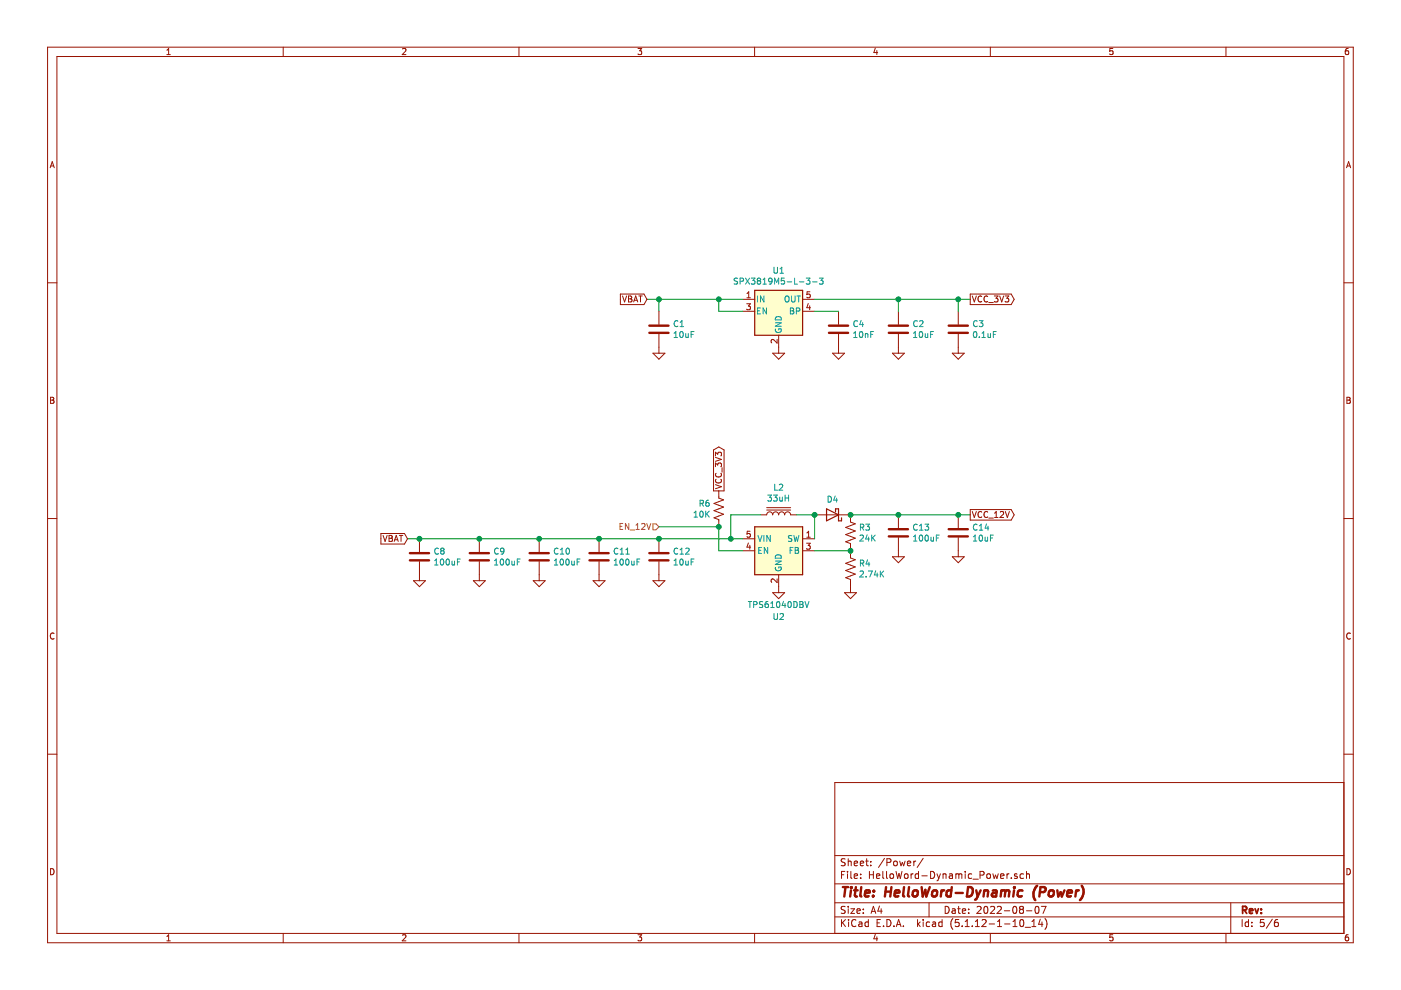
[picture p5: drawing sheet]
<svg xmlns="http://www.w3.org/2000/svg" width="297mm" height="210mm" viewBox="0 0 297 210" stroke-linecap="round" stroke-linejoin="round" font-family="sans-serif">
<path d="M.1 0h297v209.9h-297z" fill-rule="evenodd" fill="#fff" stroke="#fff" stroke-width=".21"/>
<g fill="none" stroke="#981200" stroke-width=".21">
<path d="M10.1 10h276.8v189.9h-276.8zM12.1 12h272.8v185.9h-272.8zM35.4 11.6h.7M35.4 10.6l.4-.3v1.3M60 10v2M85.3 10.4l.5-.1 .3 .3-.8 1h.8M110 10v2M135.3 10.3h.8l-.5 .5 .4 .1v.5l-.2 .2-.5-.2M160 10v2M185.6 10.2l-.3 .9h.8M185.9 10.7v.9M210 10v2"/>
<path d="M235.9 10.3h-.6v.6l.6-.1v.6l-.1 .2-.5-.2M259.9 10v2M285.9 10.3h-.4l-.2 .3-.1 .7 .3 .3 .4-.2v-.6h-.4l-.3 .2M10.6 35.6l.5-1.3 .4 1.3M10.7 35.2h.7M285.5 35.6l.4-1.3 .5 1.3M285.6 35.2h.6M10.1 60h2M284.9 60h2M131.5 62.3h5l.7 1.2-.7 1.1h-5zM132 62.8l.4 1.2 .5-1.2M133.3 62.8h.4l.2 .2-.2 .4 .3 .2-.2 .4h-.5z"/>
<path d="M133.3 63.4h.4M134.3 64l.5-1.2 .4 1.2M134.5 63.7h.6M135.4 62.8h.8M135.8 62.8v1.2M138.4 74.9h2.6l-1.3 1.3zM139.7 66v2.8M139.7 70.8v4.1M157.5 63.5h2.5M157.5 66h2.5M158.3 64.4h.8l-.4 .5 .3 .1 .1 .4-.3 .3-.5-.2M158.4 63.1h.7"/>
<path d="M158.4 62.2l.3-.3v1.2M163.8 74.9h2.6l-1.3 1.3zM164.8 72v.8l-1-.8-.3 .2 .1 .5M165.1 71.1v3.8M170.2 63.5h2.5M170.2 66h2.5M171.4 64.4l-.3 .8h.7M171.7 64.8v.9M171.7 61.9h-.6v.6l.4-.2 .3 .3v.3l-.3 .2-.4-.1M176.5 74.9h2.6l-1.3 1.3zM177.8 66v2.8M177.8 70.8v4.1"/>
<path d="M189.2 74.9h2.5l-1.2 1.3zM190.5 66v2.8M190.5 70.8v4.1M201.9 74.9h2.5l-1.2 1.3zM203.2 66v2.8M203.2 70.8v4.1M205.7 62.3h8.7l.6 1.2-.6 1.1h-8.7zM206.1 62.8l.5 1.2 .4-1.2M208.1 62.9a.58 .58 0 0 0-.7 .5 .58 .58 0 0 0 .7 .6v-.1M209.4 62.9a.58 .58 0 0 0-.8 .5 .58 .58 0 0 0 .7 .6l.1-.1M209.6 64.1h1M210.8 62.8h.8l-.4 .4 .3 .2 .1 .4-.3 .2-.5-.1"/>
<path d="M212 62.8l.4 1.2 .4-1.2M213.1 62.8h.8l-.4 .4 .3 .2v.5l-.1 .1-.6-.1M10.7 84.2h.5l.2 .3-.2 .3 .3 .3-.3 .4h-.5zM10.7 84.8h.5M151.3 95.4l1.1-.6 1.1 .6v8.7h-2.2zM151.7 96.7v-.8l.5 .4 .1-.4h.5l.2 .2-.2 .6M151.7 99v-.8l.5 .4 .1-.4h.4l.3 .2-.2 .6M151.7 97l1.3 .4-1.3 .4M153.1 99.2v.9M285.6 84.2h.4l.3 .3-.3 .3 .3 .3-.2 .4h-.5zM285.6 84.8h.4M10.1 109.9h2"/>
<path d="M80.8 113.1h5l.6 1.1-.6 1.2h-5zM81.2 113.5l.4 1.3 .5-1.3M82.5 113.5h.4l.3 .3-.3 .3 .3 .3-.2 .4h-.5zM82.5 114.1h.4M83.6 114.8l.4-1.3 .4 1.3M83.7 114.4h.6M84.7 113.5h.7M85 113.5v1.3M88.9 114.2v2.8M88.9 119.1v4M101.6 114.2v2.8M101.6 119.1v4"/>
<path d="M114.3 114.2v2.8M114.3 119.1v4M127 114.2v2.8M127 119.1v4M139.7 114.2v2.8M139.7 119.1v4M151.7 102.8l1.3 .4-1.3 .4M151.8 101.6a.58 .58 0 0 0 .5 .8 .58 .58 0 0 0 .6-.7l-.1-.1M151.8 100.3a.58 .58 0 0 0 .5 .8 .58 .58 0 0 0 .6-.7l-.1-.1M152.4 104.1v1.5l1 .4-2 .7 2 .8-2 .8 2 .7-2 .8 1 .4v1.5M157.5 114.2h2.5M157.5 116.8h2.5"/>
<path d="M158.7 115.1l-.3 .9h.8M159 115.6v.8M159 112.6h-.6v.6l.4-.1 .3 .3v.3l-.3 .2-.4-.1M161.3 109.2h1.3a.63 .63 0 0 1 .6-.7 .63 .63 0 0 1 .6 .7 .63 .63 0 0 1 .7-.7 .63 .63 0 0 1 .6 .7 .63 .63 0 0 1 .6-.7 .63 .63 0 0 1 .7 .7 .63 .63 0 0 1 .6-.7 .63 .63 0 0 1 .6 .7h1.3M162.6 108.1h5M162.6 107.6h5M170.2 114.2h2.5M170.2 116.8h2.5M171 115.2h.8l-.4 .5 .3 .1 .1 .4-.3 .2-.5-.1M171.1 113.9h.7M171.1 113l.3-.4v1.3M172.7 109.2h7.6v1.5l1 .4-2 .7 2 .8-2 .7 2 .8-2 .8 1 .4v3l1 .4-2 .7 2 .8-2 .8 2 .7-2 .8 1 .4v2.8"/>
<path d="M189.2 118h2.5l-1.2 1.3zM190.5 109.2v2.8M190.5 114v4M201.9 118h2.5l-1.2 1.3zM203.2 109.2v2.8M203.2 114v4M205.7 108h8.7l.6 1.2-.6 1.1h-8.7zM206.1 108.4l.5 1.3 .4-1.3M208.1 108.6a.58 .58 0 0 0-.7 .5 .58 .58 0 0 0 .7 .6v-.1M209.4 108.6a.58 .58 0 0 0-.8 .5 .58 .58 0 0 0 .7 .6l.1-.1M209.6 109.8h1M210.9 109.7h.7"/>
<path d="M210.9 108.8l.3-.4v1.3M212.1 108.6l.5-.2 .2 .4-.8 .9h.8M213.1 108.4l.5 1.3 .4-1.3M284.9 109.9h2M11.5 134.3a.58 .58 0 0 0-.8 .5 .58 .58 0 0 0 .8 .6M87.7 123.1h2.5l-1.3 1.3zM100.4 123.1h2.5l-1.3 1.3zM113.1 123.1h2.5l-1.3 1.3zM125.7 123.1h2.6l-1.3 1.3zM138.4 123.1h2.6l-1.3 1.3zM163.8 125.7h2.6l-1.3 1.2zM164.8 122.7v.8l-1-.8-.3 .3 .1 .5"/>
<path d="M165.1 121.9v3.8M179.1 125.7h2.5l-1.3 1.2zM286.3 134.3a.58 .58 0 0 0-.8 .5 .58 .58 0 0 0 .8 .6M10.1 159.9h2M284.9 159.9h2M284.9 165.9h-107.9v32M10.7 184.2a.65 .65 0 0 1 .8 .6 .65 .65 0 0 1-.8 .7zM35.4 198.5l.4-.3v1.3M35.4 199.5h.7M60 197.9v2M85.3 198.3l.5-.1 .3 .3-.8 1h.8M110 197.9v2"/>
<path d="M135.3 198.2h.8l-.5 .5 .4 .1v.6l-.2 .1-.5-.1M160 197.9v2M177 194.4h107.9M177 191.4h107.9M177 187.4h107.9M177 181.4h107.9M178.4 185.5h.5M178.4 195v1.5M178.6 195.6l.7 .9M179.1 184.8h-.7v1.5M179.2 192.2h-.6l-.3 .2 .2 .4 .6 .3v.4l-.2 .2-.6-.1M179.2 182.1h-.6l-.3 .2 .2 .4 .6 .3v.4l-.2 .2-.6-.1"/>
<path d="M179.3 195l-.9 .8M179.7 184.8v.1M179.7 185.3v1M179.8 182.1v1.5M179.8 192.2v.1M179.8 192.7v1M179.8 182.7l.2-.1h.4l.1 1M179.9 195v.1M179.9 195.5v1M180.4 192.7h.8l-.8 1h.8M180.4 184.8v1.3l.2 .2M181.1 185.8l.7-.2v-.3h-.5l-.2 .2 .1 .7h.6"/>
<path d="M181.1 183.1l.7-.2v-.3h-.5l-.2 .2 .1 .7h.6M181.5 195.1a.59 .59 0 0 0-.8 0 .59 .59 0 0 0-.1 .7 .56 .56 0 0 0 .2 .6 .56 .56 0 0 0 .7-.1M181.7 193.2l.7-.2-.1-.2-.4-.1-.2 .2 .1 .7h.5M182.1 195.5h.6l.1 1M182.4 183.1l.7-.2-.1-.3h-.4l-.2 .2 .1 .7h.5M182.5 186.1v.2M182.5 185.3v.2M182.8 195.8l-.5 .1-.3 .2 .3 .4 .5-.1M183 193.5v.2M183 192.8v.1M183.5 182.6h.6M183.7 182.1v1.3l.4 .2"/>
<path d="M184.1 195.5h-.4l-.3 .2 .1 .6 .2 .2 .4-.1M184.1 195v1.5M184.3 185.5h.9M184.3 184.8v1.5M184.6 183.4v.2M184.6 182.6v.2M184.7 193.7l.5-1.5 .5 1.5M184.8 193.2h.8M185.2 184.8v1.5M185.6 198.1l-.3 .9h.8M185.8 185.8l.7-.2v-.3h-.5l-.2 .2 .1 .7h.6M185.9 198.6v.9"/>
<path d="M186 195.7h.5M186.5 192.1l-.4 1.1h1M186.7 195h-.7v1.5h.7M186.8 192.7v1M187.2 184.8v1.3l.2 .2M187.3 196.3v.2M187.5 182l-1.2 1.9M188 184.8v1.3l.2 .2M188 195a.76 .76 0 0 1 .9 .7 .76 .76 0 0 1-.9 .8zM188 182.9l.8-.1 .1-.2-.1-.4-.2-.1h-.6v1.5M188.8 185.4l.2-.1 .4 .1v.7l-.2 .2-.4-.2zM189.5 196.3v.2"/>
<path d="M189.5 182.7l.2-.1 .5 .1v.7l-.2 .2-.5-.2zM190 184.8l.3 1.5 .3-1.1 .3 1.1 .3-1.5M190 196.5l.5-1.5 .5 1.5M190.2 196h.7M190.8 182.6l.2 1 .3-.7 .3 .7 .3-1M191.5 196.3v.2M191.8 185.4l.2-.1 .5 .1v.7l-.2 .2-.5-.2zM192.4 183.1l.7-.2-.1-.3h-.4l-.2 .2 .1 .7h.5M193.2 185.3v1M193.6 185.3l-.4 .2M193.8 182.6v1M194.2 182.6l-.4 .3"/>
<path d="M194.5 195v1.5M194.7 195.9l.4 .6M194.7 185.3h-.4l-.3 .2 .2 .7h.5M194.7 184.8v1.5M195.1 195.5l-.6 .5M195.5 185.7h1.1M195.7 195v.1M195.7 195.5v1M195.7 182l-1.2 1.9M197 191.4v3M197.1 195.5h-.4l-.3 .2v.6l.3 .2 .4-.1M197.3 184.8a.76 .76 0 0 1 .9 .7 .76 .76 0 0 1-.9 .8z"/>
<path d="M197.7 195.5h.6l.1 1M198.4 195.8l-.7 .3 .2 .4 .5-.1M198.7 185.3l.3 1M199 186.3l-.3 .5M199.4 185.3l-.4 1M199.7 195.5h-.4l-.3 .2 .1 .6 .2 .2 .4-.1M199.7 195v1.5M199.9 185.4l.2-.1h.4l.1 1M199.9 185.3v1M200.4 192.2a.75 .75 0 0 1 .8 .7 .75 .75 0 0 1-.8 .8zM201.3 185.3h.6l.1 1M201.9 192.8h.6v.9"/>
<path d="M202 185.6l-.6 .1-.2 .2 .2 .4 .6-.1M202 194.8a1.71 1.71 0 0 0 0 2.2M202.5 193l-.5 .1-.2 .2 .2 .4 .5-.1M202.7 185.4l.4-.1 .2 .2M202.7 185.3v1M203 192.7h.6M203.2 192.2v1.3l.4 .2M203.3 195h-.7l-.1 .7 .7-.1 .2 .2-.1 .5-.2 .2-.6-.2M203.3 185.5l.2-.2h.4v1M203.3 185.5v.8M204 196.3v.2M204 193.2l.7-.2v-.2l-.5-.1-.2 .2 .1 .7h.6"/>
<path d="M204.6 184.8v.1M204.6 196.5h.9M204.6 195.4l.5-.4v1.5M204.6 185.3v1M205.4 193.5v.2M205.4 192.8v.1M206 185.3h-.4l-.3 .2 .1 .7h.6M206.1 196.3v.2M206.3 186.4h1.1M206.8 196.5h.8M206.8 195.4l.4-.4v1.5M207.2 192.3l.5-.1 .3 .4-.9 1.1h.9"/>
<path d="M207.8 185.5h.7l.2-.2-.1-.4-.2-.1h-.6v1.5M208.2 195.1l.6-.1 .3 .4-1 1.1h1M208.7 192.3l.4-.1a.85 .85 0 0 1-.1 1.5l-.3-.2-.1-.4zM209.3 185.4l.2-.1 .4 .1 .1 .6-.1 .2-.4 .1-.2-.2zM209.7 195.9h1.2M210 197.9v2M210 192.3l.6-.1 .3 .4-1 1.1h1M210.5 185.3l.3 1 .3-.8 .3 .8 .2-1M211.4 192.3l.6-.1 .3 .4-.9 1.1h.9M211.5 196.5h.9M211.5 195.4l.4-.4v1.5M212.1 185.8l.8-.2-.1-.3h-.4l-.3 .2 .1 .7h.6"/>
<path d="M212.9 193.1h1.2M213 195.9h1.1M213.5 185.3v1M213.9 185.3l-.4 .2M214.4 186.1v.2M214.8 196.5h.8M214.8 195.4l.4-.4v1.5M214.9 192.3l.2-.1a.8 .8 0 0 1 .5 .7 .8 .8 0 0 1-.5 .8l-.4-.6zM215.6 185.3h-.3l-.2 .2v.2l.5 .1v.4h-.5M216.3 195.1l.4-.1a.85 .85 0 0 1-.1 1.5l-.3-.2-.1-.4zM216.4 192.8l-.3-.3 .3-.3h.3l.3 .2-.3 .4M216.4 192.8l-.3 .3 .1 .4 .2 .2h.3l.3-.3v-.3l-.3-.3"/>
<path d="M216.4 192.8h.3M217 185.3h-.4l-.3 .2v.6l.3 .2 .4-.1M217.4 196.6h1.1M217.6 193.1h1.2M217.6 185.4l.2-.1h.4l.1 1M217.6 184.8v1.5M218.8 196.5h.8M218.8 195.4l.4-.4v1.5M219.6 192.3l.3-.1a.85 .85 0 0 1-.1 1.5l-.2-.2-.2-.4zM220.6 194.9l-.4 1.1h.9M220.8 192.2h1l-.7 1.5M220.9 195.5v1"/>
<path d="M221.5 194.8a1.71 1.71 0 0 1 0 2.2M235.9 198.2h-.6v.6l.6-.1v.7l-.1 .1-.5-.1M259.9 197.9v2M260.9 191.4v6.5M263.4 195v1.5M264.7 195.5h-.4l-.3 .2 .1 .7h.6M264.7 195v1.5M265.4 196.3v.2M265.4 195.5v.2M268 195h-.7l-.1 .7 .7-.1 .2 .2-.1 .5-.2 .2-.6-.2M269.8 194.9l-1.3 1.9M270.9 195h-.4a.96 .96 0 0 0 0 1.5l.5-.2 .1-.5-.3-.3-.5 .1-.1 .2"/>
<path d="M285.6 184.2a.65 .65 0 0 1 .7 .6 .65 .65 0 0 1-.7 .7zM285.9 198.2h-.4l-.2 .3-.1 .7 .3 .3 .4-.1v-.7h-.4l-.3 .2"/>
</g>
<path d="M263.5 193l.7-.1 .1-.2-.1-.4-.2-.1h-.5v1.5M263.8 193l.5 .7M264.9 193.2l.7-.2-.1-.2-.4-.1-.2 .2 .1 .7h.5M266.1 192.7l.4 1 .3-1M267.4 193.5v.2M267.4 192.8v.1" fill="none" stroke="#981200" stroke-width=".38"/>
<g fill="none" stroke="#981200" stroke-width=".51">
<path d="M137.7 70.6h4M137.7 69h4M175.8 70.6h4M175.8 69h4M188.4 70.6h4.1M188.4 69h4.1M201.1 70.6h4.1M201.1 69h4.1M86.9 118.8h4.1M86.9 117.3h4.1M99.6 118.8h4.1M99.6 117.3h4.1"/>
<path d="M112.3 118.8h4.1M112.3 117.3h4.1M125 118.8h4M125 117.3h4M137.7 118.8h4M137.7 117.3h4M188.4 113.7h4.1M188.4 112.2h4.1M201.1 113.7h4.1M201.1 112.2h4.1M178.7 188.1h1.1M179.3 188.1l-.3 2"/>
<path d="M180.4 188.8l-.2 1.3M180.5 188.1v.2M180.5 188.1l.1 .1-.1 .1M181.1 188.8h.7M181.5 188.1l-.3 1.7 .1 .2 .4 .1M182.6 188.1l-.2 1.7 .2 .3M183.4 189.4l1-.2-.1-.4h-.5l-.4 .2v1h.8M185.1 189.9v.2M185.3 188.8l.1 .1-.2 .1M185.3 188.8l-.1 .2M187.7 189h1.2M187.9 188.1l-.3 2"/>
<path d="M189 188.1l-.2 2M189.7 189.4l1-.2-.1-.4h-.5l-.4 .2v1h.8M191.7 188.1l-.2 1.7 .2 .3M192.7 188.1l-.2 1.7 .3 .3M193.7 188.9l.3-.1a.48 .48 0 0 1 .6 .3l-.2 .8-.6 .2-.3-.4zM195.4 188.1l.2 2 .6-1.4 .2 1.4 .7-2M197.8 188.9l.3-.1 .6 .1v.8l-.3 .3a.53 .53 0 0 1-.7-.1zM199.6 188.8l-.1 1.3M200.2 188.8h-.4l-.2 .3M201.7 188.8h-.6l-.4 .3v.8l.3 .2 .6-.1M201.8 188.1l-.3 2M202.6 189.3h1.5"/>
<path d="M205.3 188.1a.97 .97 0 0 1 1 .6 .97 .97 0 0 1-.3 1.1l-.5 .3h-.5zM207 188.8l.3 1.3M207.3 190.1l-.3 .5-.3 .2M207.9 188.8l-.6 1.3M208.7 188.9l.3-.1h.4v1.3M208.7 188.8l-.2 1.3M210.5 188.8h.8l-.1 1.3M211.3 189.2l-.7 .1a.4 .4 0 0 0-.3 .4 .4 .4 0 0 0 .2 .4l.7-.1M212.3 188.9l.6-.1 .2 .2M212.3 188.8l-.1 1.3M213.1 189a.47 .47 0 0 1 .5-.2 .47 .47 0 0 1 .4 .2l-.1 1.1M213.1 189l-.1 1.1"/>
<path d="M215 188.8l-.2 1.3M215.1 188.1v.2M216.8 188.8h-.6l-.3 .1-.2 .8 .4 .4 .5-.1M219.9 187.8a2.29 2.29 0 0 0-.4 3M220.5 189.1l.9-.1 .3-.2v-.5l-.3-.2h-.8l-.2 2M222.5 188.9l.3-.1 .6 .1v.8l-.5 .4-.5-.2zM224.2 188.8l.2 1.3 .5-1 .2 1 .6-1.3M226.3 189.4l1-.2-.1-.4h-.8l-.2 1 .3 .3 .6-.1M228.2 188.8l-.2 1.3M228.7 188.8h-.3l-.3 .3M229.3 187.8a2.31 2.31 0 0 1-.3 3"/>
</g>
<path d="M160 61.6h10.2v9.5h-10.2zM160 111.7h10.2v10.2h-10.2zM175.2 107.9l2.6 1.3-2.6 1.2zM177.1 108.5v-.6h.7v2.5h.6v-.6" fill="none" stroke="#981200" stroke-width=".25"/>
<g fill="none" stroke="#009596" stroke-width=".21">
<path d="M156.4 59h-.5l-.2 .1v.4l.6 .2 .1 .3-.3 .2h-.5M156.9 59.6h.6l.2-.2-.1-.3-.7-.1v1.2M158.1 59l.8 1.2M158.9 59l-.8 1.2M159.3 59h.8l-.5 .5 .4 .1v.5l-.2 .1-.5-.1M160.8 59.5l-.3 .3v.2l.3 .2h.4l.1-.2v-.2l-.3-.3M160.8 59.5l-.3-.2 .3-.3h.2l.3 .2-.3 .3M160.8 59.5h.2M161.8 59.3l.3-.3v1.2M163.7 59.5l-.3 .3-.3-.1-.1-.2v-.4l.4-.1 .3 .2-.2 .9-.4 .1M164.1 56.7v1l.3 .2h.3l.1-.2v-1M165.4 57.9h.7"/>
<path d="M165.4 57l.4-.3v1.2M166.3 59h-.6l-.1 .6 .5-.1 .3 .2v.3l-.3 .2-.5-.1M166.9 59.8h1M168.5 59v1.2h.6M169.5 59.8h.9M170.9 59h.8l-.4 .5 .4 .1-.1 .6-.7-.1M172.3 59.8h.9M173.7 59h.8l-.4 .5 .4 .1v.5l-.2 .1-.6-.1M142.9 71.6h.7M142.9 70.6l.4-.3v1.3M143.7 68.1a.56 .56 0 0 0-.8 .5 .56 .56 0 0 0 .8 .5M144.2 69.3h.7"/>
<path d="M144.2 68.3l.4-.3v1.3M144.2 70.4l.2-.1a.67 .67 0 0 1 .5 .6 .67 .67 0 0 1-.5 .7l-.3-.5zM145.4 70.7v.8l.5-.1M145.9 70.7v.9M146.5 70.9h.5M147.1 70.3h-.6v1.3M160.6 62.8v1.2M160.6 65.9h.5M161.2 65.3h-.6v1.3h.6M161.8 60.2h.7M162 62.8v1.2l-.8-1.2v1.2M162.5 65.3v1.3l-.7-1.3v1.3"/>
<path d="M164.2 60.2v-1.2l.5 .9 .4-.9v1.2M164.4 68.4h1.2l-1.2 .8h1.2M164.5 69.8a.57 .57 0 0 0 .5 .7 .57 .57 0 0 0 .5-.8h-.4v.3M164.6 67.2a.67 .67 0 0 1 .7 0 .67 .67 0 0 1 .3 .6h-1.2zM166.5 62.9l.2-.1h.4a.78 .78 0 0 1-.1 1.2l-.5-.2zM167.6 65.9h.4M167.6 65.3h.4l.3 .2-.3 .4 .3 .2-.1 .4-.6 .1zM167.8 62.8v1l.3 .2h.3l.2-.2v-1M168.8 66l.7-.1v-.5l-.7-.1v1.3M169 62.8h.7M169.3 62.8v1.2M181 71.6h.7"/>
<path d="M181 70.6l.4-.3v1.3M181.8 68.1a.56 .56 0 0 0-.8 .5 .56 .56 0 0 0 .8 .5M182.3 70.4l.2-.1a.67 .67 0 0 1 .5 .6 .67 .67 0 0 1-.5 .7l-.3-.5zM182.6 67.9l-.3 .9h.8M182.9 68.4v.9M183.5 70.9l.5-.1v.8M183.5 70.7v.9M184.6 70.9h.4M185.2 70.3h-.6v1.3M193.7 71.6h.7M193.7 70.6l.4-.3v1.3M194.5 68.1a.56 .56 0 0 0-.8 .5 .56 .56 0 0 0 .8 .5"/>
<path d="M195 68.1l.5-.1 .2 .3-.8 1h.8M195 70.4l.2-.1a.67 .67 0 0 1 .4 .6 .67 .67 0 0 1-.4 .7l-.3-.5zM196.2 70.7v.8l.5-.1M196.7 70.7v.9M197.3 70.9h.4M197.9 70.3h-.6v1.3M206.5 70.4l.2-.1a.67 .67 0 0 1 .4 .6 .67 .67 0 0 1-.4 .7l-.3-.5zM207.2 68.1a.56 .56 0 0 0-.8 .5 .56 .56 0 0 0 .8 .5M207.6 68h.8l-.4 .5 .3 .1 .1 .4-.3 .3-.5-.2M207.6 71.4v.2M208.2 71.6h.7M208.2 70.6l.4-.3v1.3"/>
<path d="M209.5 70.7v.8l.5-.1M210 70.7v.9M210.6 70.9h.4M211.2 70.3h-.6v1.3M92.2 119.8h.7M92.2 118.9l.3-.4v1.3M92.9 116.3a.56 .56 0 0 0-.7 .6 .56 .56 0 0 0 .7 .5M93.5 118.7l.2-.2a.67 .67 0 0 1 .4 .7 .67 .67 0 0 1-.4 .6l-.3-.5zM93.7 116.8l-.3 .2v.3l.3 .2 .3-.1 .2-.1v-.3l-.3-.2M93.7 116.8l-.3-.3 .3-.3h.2l.3 .3-.3 .3M93.7 116.8h.2M94.7 118.7l.2-.2a.69 .69 0 0 1 .4 .7 .69 .69 0 0 1-.4 .6l-.3-.5z"/>
<path d="M95.8 119l.1 .7h.5M96.4 119v.8M97 119.1h.4M97.6 118.5h-.6v1.3M104.9 119.8h.7M104.9 118.9l.3-.4v1.3M105.6 116.3a.56 .56 0 0 0-.8 .6 .56 .56 0 0 0 .8 .5M106.2 118.7l.1-.2a.67 .67 0 0 1 .5 .7 .67 .67 0 0 1-.5 .6l-.3-.5zM106.9 116.8l-.3 .2h-.4l-.1-.2 .1-.5 .4-.1 .3 .3-.2 .9-.5 .1M107.4 118.7l.2-.2a.69 .69 0 0 1 .4 .7 .69 .69 0 0 1-.4 .6l-.3-.5zM108.5 119l.1 .7h.5M109.1 119v.8"/>
<path d="M109.7 119.1h.4M110.3 118.5h-.6v1.3M117.5 119.8h.8M117.5 118.9l.4-.4v1.3M118.3 116.3a.56 .56 0 0 0-.8 .6 .56 .56 0 0 0 .8 .5M118.8 117.5h.7M118.8 116.6l.4-.4v1.3M118.9 118.7l.1-.2a.67 .67 0 0 1 .5 .7 .67 .67 0 0 1-.5 .6l-.3-.5zM120.1 118.7l.2-.2a.69 .69 0 0 1 .4 .7 .69 .69 0 0 1-.4 .6l-.3-.5zM120.1 116.3l.2-.1a.67 .67 0 0 1 .5 .7 .67 .67 0 0 1-.5 .6l-.3-.5zM121.2 119l.1 .7h.5M121.8 119v.8"/>
<path d="M122.4 119.1h.4M123 118.5h-.6v1.3M130.2 119.8h.7M130.2 118.9l.4-.4v1.3M131 116.3a.56 .56 0 0 0-.8 .6 .56 .56 0 0 0 .8 .5M131.5 117.5h.7M131.5 116.6l.4-.4v1.3M131.6 118.7l.1-.2a.67 .67 0 0 1 .5 .7 .67 .67 0 0 1-.5 .6l-.3-.5zM132.7 117.5h.7M132.7 116.6l.4-.4v1.3M132.8 118.7l.2-.2a.69 .69 0 0 1 .4 .7 .69 .69 0 0 1-.4 .6l-.4-.5zM133.9 119l.1 .7h.5"/>
<path d="M134.5 119v.8M135.1 119.1h.4M135.7 118.5h-.6v1.3M142.9 118.9l.4-.4v1.3M142.9 119.8h.7M143.7 116.3a.56 .56 0 0 0-.8 .6 .56 .56 0 0 0 .8 .5M144.2 117.5h.7M144.2 116.6l.4-.4v1.3M144.2 118.7l.2-.2a.67 .67 0 0 1 .5 .7 .67 .67 0 0 1-.5 .6l-.3-.5zM145.4 119v.7h.5M145.4 116.3l.5-.1 .2 .4-.8 .9h.8M145.9 119v.8"/>
<path d="M146.5 119.1h.5M147.1 118.5h-.6v1.3M147.1 109.6h.8M147.1 108.7l.4-.3v1.2M148.4 106.7l.7-.1v-.4l-.7-.1v1.2M148.5 108.5l.2-.1a.67 .67 0 0 1 .4 .6 .67 .67 0 0 1-.4 .6l-.3-.4zM148.7 106.7l.4 .6M149.6 108.4v1.2M149.8 108.9l.6 .7M150.2 106.1h-.2a.79 .79 0 0 0-.1 1.2h.3l.2-.5-.3-.3h-.2l-.3 .3M150.4 108.4l-.8 .7M160.7 113.5l.4 1.3 .5-1.3"/>
<path d="M160.9 116.7h.4M161.5 116.1h-.6v1.2h.6M162 113.5v1.3M162.8 116.1v1.2l-.8-1.2v1.2M162.8 105h.8l-.4 .5 .3 .1v.5l-.2 .1-.5-.1M163.3 113.5v1.3l-.7-1.3v1.3M164 105h.8l-.4 .5 .3 .1 .1 .4-.3 .2-.5-.1M164.3 102.7v1.2h.6M164.4 119h1.2l-1.2 .7h1.2M164.6 117.7a.67 .67 0 0 1 .7 0 .67 .67 0 0 1 .3 .6h-1.2zM165.2 102.8l.5-.1 .3 .3-.8 .9h.8M165.3 105.4l.1 .8 .5-.1"/>
<path d="M165.9 105.4v.8M166.5 105v1.2M166.5 105.6h.7M167.2 105v1.2M167.5 116.7h.4M167.9 113.6l-.5-.1-.2 .2 .1 .4 .5 .2 .1 .3-.3 .2-.5-.1M168.1 116.1h-.6v1.2M168.3 113.5l.3 1.3 .2-.9 .3 .9 .3-1.3M168.6 116.1h.4l.3 .2-.3 .4 .3 .2-.1 .4h-.6zM168.6 116.7h.4M175.6 105.2a.64 .64 0 0 1 .7 .6 .64 .64 0 0 1-.7 .7zM177.1 105.1l-.3 .9h.8"/>
<path d="M177.4 105.6v.9M182.3 113.6l.5-.2 .3 .4-.8 .9h.8M182.4 111.8l.7-.1v-.4l-.7-.2v1.3M182.4 119.4l.7-.1v-.4l-.7-.1v1.2M182.7 111.8l.4 .6M182.7 119.4l.4 .6M183.6 111.1h.8l-.5 .5 .4 .1 .1 .5-.3 .2-.5-.1M183.9 113.4l-.4 .9h.8M183.9 118.7l-.3 .9h.8M184.2 113.9v.8M184.2 119.2v.8M184.8 113.4v1.3"/>
<path d="M185 114l.6 .7M185.6 113.4l-.8 .8M193.7 114.7h.7M193.7 113.8l.4-.4v1.3M194.5 111.3a.56 .56 0 0 0-.8 .5 .56 .56 0 0 0 .8 .5M194.9 112.4h.8M194.9 111.5l.4-.4v1.3M195 113.6l.2-.2a.67 .67 0 0 1 .4 .7 .67 .67 0 0 1-.4 .6l-.3-.5zM196.1 111.1h.8l-.4 .5 .3 .1 .1 .5-.3 .2-.5-.1M196.2 113.6l.2-.2a.69 .69 0 0 1 .4 .7 .69 .69 0 0 1-.4 .6l-.3-.5zM197.4 113.9v.8l.5-.1M197.9 113.9v.8"/>
<path d="M198.5 114.1h.5M199.1 113.4h-.6v1.3M206.4 114.7h.7M206.4 113.8l.3-.4v1.3M207.2 111.3a.56 .56 0 0 0-.8 .5 .56 .56 0 0 0 .8 .5M207.6 112.4h.8M207.6 111.5l.4-.4v1.3M207.7 113.6l.2-.2a.67 .67 0 0 1 .4 .7 .67 .67 0 0 1-.4 .6l-.3-.5zM208.9 113.9v.8l.5-.1M209.2 111.1l-.3 .9h.7M209.4 113.9v.8M209.5 111.6v.8"/>
<path d="M210 114.1h.4M210.6 113.4h-.6v1.3M158.6 127.5h.8M159 127.5v1.3M159.8 128.2l.6-.1 .1-.1-.1-.3-.6-.2v1.3M161.7 127.6l-.5-.1-.1 .2v.3l.5 .3 .1 .3-.2 .2h-.5M162.8 127.5h-.2a.79 .79 0 0 0-.1 1.3l.4-.1v-.6l-.4-.1-.3 .3M163.4 128.8h.8M163.4 127.9l.4-.4v1.3M164.1 130.1v1l.3 .2h.3l.1-.2v-1M164.5 120.3a.57 .57 0 0 0 .5 .7 .57 .57 0 0 0 .5-.8h-.4v.3M164.7 127.7l.2-.2a.69 .69 0 0 1 .5 .7 .69 .69 0 0 1-.5 .6l-.3-.5z"/>
<path d="M165.4 130.2l.5-.1 .2 .3-.8 .9h.8M166.1 127.5l-.3 .9h.8M166.4 128v.8M167.2 127.7l.2-.2a.69 .69 0 0 1 .4 .7 .69 .69 0 0 1-.4 .6l-.4-.5zM168.3 127.5a.64 .64 0 0 1 .7 .7 .64 .64 0 0 1-.7 .6zM169.6 127.5l.6 .2v.2l-.2 .2 .3 .3-.1 .4h-.6zM169.6 128.1h.4M170.7 127.5l.4 1.3 .4-1.3M182.4 121.2l.4-.1 .3 .3-.8 .9h.8M183.6 122.2v.1M184.1 121.1h.8l-.5 1.2M185.7 121l-.3 .9h.8"/>
<path d="M186 121.5v.8M186.6 121.1v1.2M186.8 121.6l.6 .7M187.4 121.1l-.8 .7"/>
</g>
<g fill="#fffecd" stroke="#fffecd" stroke-width=".25">
<path d="M160 61.6h10.2v9.5h-10.2z" fill-rule="evenodd"/>
<path d="M160 111.7h10.2v10.2h-10.2z" fill-rule="evenodd"/>
</g>
<g fill="none" stroke="#009300" stroke-width=".21">
<path d="M137.2 63.5h20.3M139.7 63.5v2.5M152.4 63.5v2.5h5.1M172.7 63.5h33M172.7 66h5.1M190.5 63.5v2.5M203.2 63.5v2.5M86.4 114.2h71.1M139.7 111.7h12.7v5.1h5.1M161.3 109.2h-6.4v5M168.9 109.2h3.8v5M172.7 116.8h7.6"/>
<path d="M180.3 109.2h25.4"/>
</g>
<path d="M131.5 111.6h.4M132 111h-.5v1.3h.5M133.3 111v1.3l-.7-1.3v1.3M133.6 112.4h1M134.8 112.3h.8M134.8 111.3l.4-.3v1.3M136.1 111.1l.4-.1 .3 .3-.8 1h.8M137.1 111l.4 1.3 .5-1.3M138.4 111.1h.7l.6 .6-.6 .6h-.7z" fill="none" stroke="#969400" stroke-width=".21"/>
<g fill="#009300" stroke="#009300" stroke-width=".21">
<circle cx="154.9" cy="114.2" r=".51"/>
<circle cx="139.7" cy="114.2" r=".51"/>
<circle cx="172.7" cy="109.2" r=".51"/>
<circle cx="127" cy="114.2" r=".51"/>
<circle cx="114.3" cy="114.2" r=".51"/>
<circle cx="101.6" cy="114.2" r=".51"/>
<circle cx="88.9" cy="114.2" r=".51"/>
<circle cx="180.3" cy="109.2" r=".51"/>
<circle cx="190.5" cy="109.2" r=".51"/>
<circle cx="180.3" cy="116.8" r=".51"/>
<circle cx="190.5" cy="63.5" r=".51"/>
<circle cx="203.2" cy="63.5" r=".51"/>
<circle cx="203.2" cy="109.2" r=".51"/>
<circle cx="139.7" cy="63.5" r=".51"/>
<circle cx="152.4" cy="63.5" r=".51"/>
<circle cx="152.4" cy="111.7" r=".51"/>
</g>
</svg>
